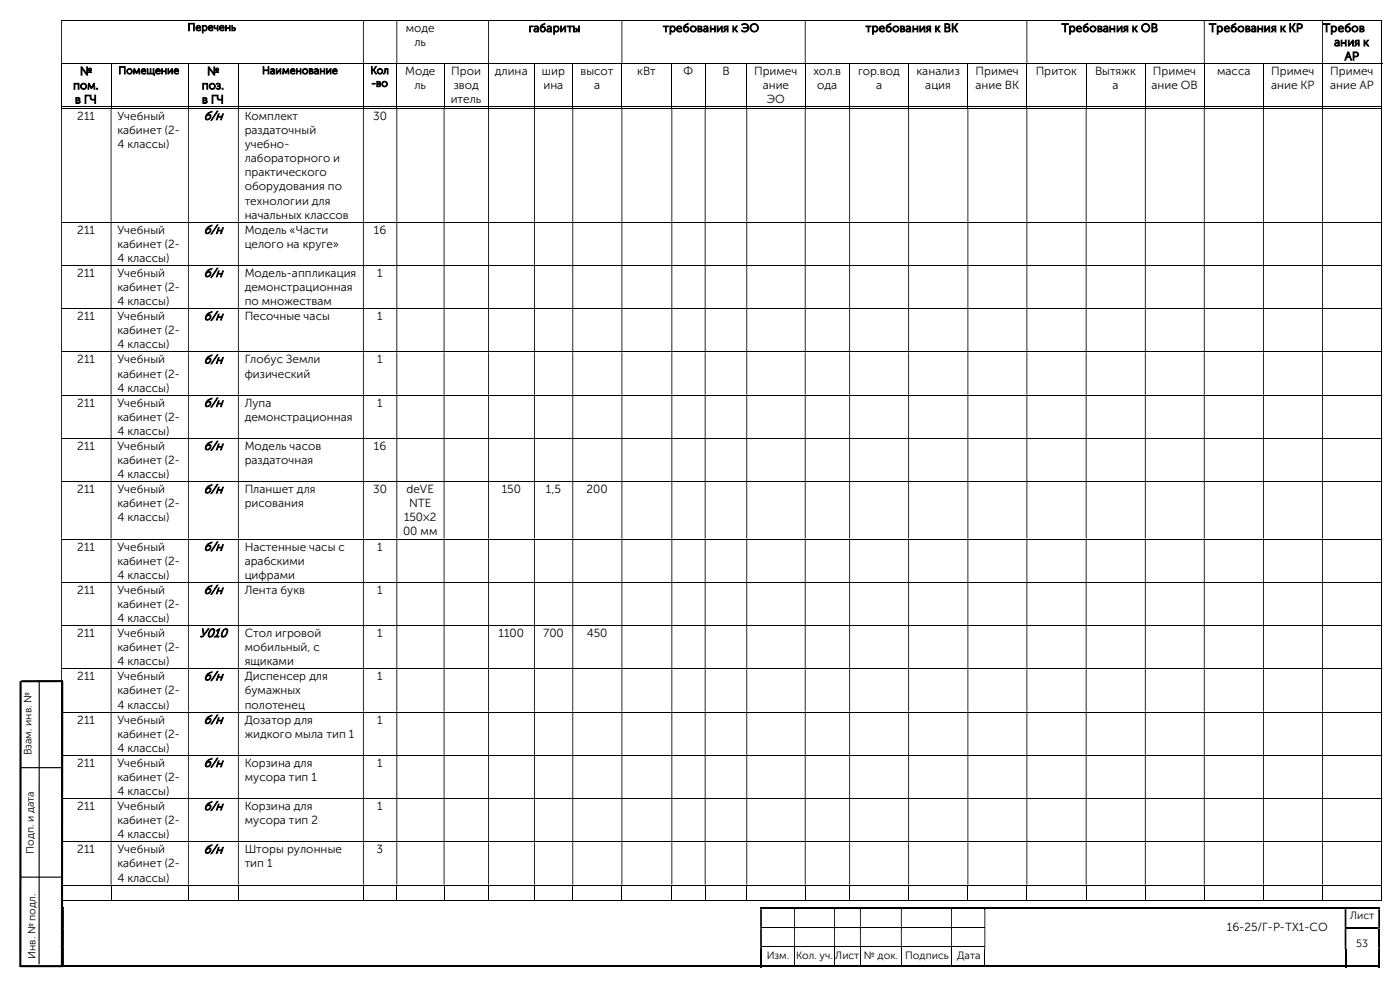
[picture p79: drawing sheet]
<svg xmlns="http://www.w3.org/2000/svg" width="420mm" height="297mm" viewBox="0 0 420 297" stroke-linecap="round" stroke-linejoin="round" font-family="sans-serif">
<defs><g id="words">
<g font-size="3.7">
<text x="61.1" y="35.9">б/н</text>
<text x="61.1" y="70">б/н</text>
<text x="61.1" y="83">б/н</text>
<text x="61.1" y="95.9">б/н</text>
<text x="61.1" y="108.9">б/н</text>
<text x="61.1" y="121.9">б/н</text>
<text x="61.1" y="134.8">б/н</text>
<text x="61.1" y="147.8">б/н</text>
<text x="61.1" y="165">б/н</text>
<text x="61.1" y="178">б/н</text>
<text x="59.8" y="190.9">У010</text>
<text x="61.1" y="203.9">б/н</text>
<text x="61.1" y="216.9">б/н</text>
<text x="61.1" y="229.8">б/н</text>
<text x="61.1" y="242.8">б/н</text>
<text x="61.1" y="255.7">б/н</text>
</g>
<g font-size="3.5">
<text x="121.8" y="9.6">моде</text>
<text x="158.6" y="9.6">габариты</text>
<text x="198.9" y="9.6">требования к ЭО</text>
<text x="259.7" y="9.6">требования к ВК</text>
<text x="318.5" y="9.6">Требования к ОВ</text>
<text x="362.7" y="9.6">Требования к КР</text>
<text x="396.9" y="9.6">Требов</text>
<text x="124.3" y="13.8">ль</text>
<text x="400.2" y="13.8">ания к</text>
<text x="24" y="22.5">№</text>
<text x="62.1" y="22.5">№</text>
<text x="121.5" y="22.5">Моде</text>
<text x="135.4" y="22.5">Прои</text>
<text x="148.5" y="22.5">длина</text>
<text x="162.6" y="22.5">шир</text>
<text x="174.2" y="22.5">высот</text>
<text x="191.2" y="22.5">кВт</text>
<text x="205.1" y="22.5">Ф</text>
<text x="216.7" y="22.5">В</text>
<text x="226.2" y="22.5">Примеч</text>
<text x="244" y="22.5">хол.в</text>
<text x="257.4" y="22.5">гор.вод</text>
<text x="275" y="22.5">канализ</text>
<text x="292.7" y="22.5">Примеч</text>
<text x="310.7" y="22.5">Приток</text>
<text x="328.5" y="22.5">Вытяжк</text>
<text x="345.9" y="22.5">Примеч</text>
<text x="365.1" y="22.5">масса</text>
<text x="381.3" y="22.5">Примеч</text>
<text x="399.1" y="22.5">Примеч</text>
<text x="403.4" y="18">АР</text>
<text x="21.9" y="26.8">пом.</text>
<text x="60.5" y="26.8">поз.</text>
<text x="124.3" y="26.8">ль</text>
<text x="136.1" y="26.8">звод</text>
<text x="163" y="26.8">ина</text>
<text x="178.2" y="26.8">а</text>
<text x="228.8" y="26.8">ание</text>
<text x="245.2" y="26.8">ода</text>
<text x="262.8" y="26.8">а</text>
<text x="277.6" y="26.8">ация</text>
<text x="292.7" y="26.8">ание ВК</text>
<text x="333.8" y="26.8">а</text>
<text x="345.4" y="26.8">ание ОВ</text>
<text x="381.3" y="26.8">ание КР</text>
<text x="399" y="26.8">ание АР</text>
<text x="22.5" y="31">в ГЧ</text>
<text x="23.2" y="35.9">211</text>
<text x="35.2" y="35.9">Учебный</text>
<text x="60.6" y="31">в ГЧ</text>
<text x="73.4" y="35.9">Комплект</text>
<text x="111.9" y="35.9">30</text>
<text x="135.2" y="31">итель</text>
<text x="230" y="31">ЭО</text>
<text x="35.2" y="40.1">кабинет (2-</text>
<text x="73.4" y="40.1">раздаточный</text>
<text x="35.2" y="44.4">4 классы)</text>
<text x="73.4" y="44.4">учебно-</text>
<text x="73.4" y="48.6">лабораторного и</text>
<text x="73.4" y="52.8">практического</text>
<text x="73.4" y="57.1">оборудования по</text>
<text x="73.4" y="61.3">технологии для</text>
<text x="73.4" y="65.5">начальных классов</text>
<text x="23.2" y="70">211</text>
<text x="35.2" y="70">Учебный</text>
<text x="73.4" y="70">Модель «Части</text>
<text x="112.1" y="70">16</text>
<text x="35.2" y="74.3">кабинет (2-</text>
<text x="73.4" y="74.3">целого на круге»</text>
<text x="23.2" y="83">211</text>
<text x="35.2" y="78.5">4 классы)</text>
<text x="35.2" y="83">Учебный</text>
<text x="73.4" y="83">Модель-аппликация</text>
<text x="113.2" y="83">1</text>
<text x="35.2" y="87.2">кабинет (2-</text>
<text x="73.4" y="87.2">демонстрационная</text>
<text x="23.2" y="95.9">211</text>
<text x="35.2" y="91.4">4 классы)</text>
<text x="35.2" y="95.9">Учебный</text>
<text x="73.4" y="91.4">по множествам</text>
<text x="73.4" y="95.9">Песочные часы</text>
<text x="113.1" y="95.9">1</text>
<text x="35.2" y="100.2">кабинет (2-</text>
<text x="35.2" y="104.4">4 классы)</text>
<text x="23.2" y="108.9">211</text>
<text x="35.2" y="113.2">кабинет (2-</text>
<text x="35.2" y="108.9">Учебный</text>
<text x="73.4" y="108.9">Глобус Земли</text>
<text x="73.4" y="113.2">физический</text>
<text x="113.2" y="108.9">1</text>
<text x="35.2" y="117.4">4 классы)</text>
<text x="23.2" y="121.9">211</text>
<text x="35.2" y="121.9">Учебный</text>
<text x="73.4" y="121.9">Лупа</text>
<text x="113.2" y="121.9">1</text>
<text x="35.2" y="126.1">кабинет (2-</text>
<text x="35.2" y="130.3">4 классы)</text>
<text x="73.4" y="126.1">демонстрационная</text>
<text x="23.2" y="134.8">211</text>
<text x="35.2" y="134.8">Учебный</text>
<text x="73.4" y="134.8">Модель часов</text>
<text x="112.1" y="134.8">16</text>
<text x="35.2" y="139.1">кабинет (2-</text>
<text x="35.2" y="143.3">4 классы)</text>
<text x="73.4" y="139.1">раздаточная</text>
<text x="23.2" y="147.8">211</text>
<text x="35.2" y="147.8">Учебный</text>
<text x="73.4" y="147.8">Планшет для</text>
<text x="111.9" y="147.8">30</text>
<text x="122" y="147.8">deVE</text>
<text x="150.5" y="147.8">150</text>
<text x="163.8" y="147.8">1,5</text>
<text x="176" y="147.8">200</text>
<text x="35.2" y="152">кабинет (2-</text>
<text x="73.4" y="152">рисования</text>
<text x="122.7" y="152">NTE</text>
<text x="35.2" y="156.3">4 классы)</text>
<text x="120.9" y="160.5">00 мм</text>
<text x="121.2" y="156.3">150×2</text>
<text x="23.2" y="165">211</text>
<text x="35.2" y="165">Учебный</text>
<text x="73.4" y="165">Настенные часы с</text>
<text x="113.2" y="165">1</text>
<text x="35.2" y="169.2">кабинет (2-</text>
<text x="35.2" y="173.5">4 классы)</text>
<text x="73.4" y="169.2">арабскими</text>
<text x="73.4" y="173.5">цифрами</text>
<text x="23.2" y="178">211</text>
<text x="35.2" y="178">Учебный</text>
<text x="73.4" y="178">Лента букв</text>
<text x="113.2" y="178">1</text>
<text x="35.2" y="182.2">кабинет (2-</text>
<text x="23.2" y="190.9">211</text>
<text x="35.2" y="186.4">4 классы)</text>
<text x="35.2" y="190.9">Учебный</text>
<text x="73.4" y="190.9">Стол игровой</text>
<text x="113.2" y="190.9">1</text>
<text x="149.6" y="190.9">1100</text>
<text x="163" y="190.9">700</text>
<text x="176" y="190.9">450</text>
<text x="35.2" y="195.2">кабинет (2-</text>
<text x="73.4" y="195.2">мобильный, с</text>
<text x="23.2" y="203.9">211</text>
<text x="35.2" y="199.4">4 классы)</text>
<text x="35.2" y="203.9">Учебный</text>
<text x="73.4" y="199.4">ящиками</text>
<text x="73.4" y="203.9">Диспенсер для</text>
<text x="113.2" y="203.9">1</text>
<text x="35.2" y="208.1">кабинет (2-</text>
<text x="73.4" y="208.1">бумажных</text>
<text x="35.2" y="212.3">4 классы)</text>
<text x="73.4" y="212.3">полотенец</text>
<text x="23.2" y="216.9">211</text>
<text x="35.2" y="221.1">кабинет (2-</text>
<text x="35.2" y="216.9">Учебный</text>
<text x="73.4" y="216.9">Дозатор для</text>
<text x="73.4" y="221.1">жидкого мыла тип 1</text>
<text x="113.2" y="216.9">1</text>
<text x="35.2" y="225.3">4 классы)</text>
<text x="23.2" y="229.8">211</text>
<text x="35.2" y="229.8">Учебный</text>
<text x="73.4" y="229.8">Корзина для</text>
<text x="113.2" y="229.8">1</text>
<text x="35.2" y="234.1">кабинет (2-</text>
<text x="35.2" y="238.3">4 классы)</text>
<text x="73.4" y="234.1">мусора тип 1</text>
<text x="23.2" y="242.8">211</text>
<text x="35.2" y="242.8">Учебный</text>
<text x="73.4" y="242.8">Корзина для</text>
<text x="113.2" y="242.8">1</text>
<text x="35.2" y="247">кабинет (2-</text>
<text x="35.2" y="251.2">4 классы)</text>
<text x="73.4" y="247">мусора тип 2</text>
<text x="23.2" y="255.7">211</text>
<text x="35.2" y="255.7">Учебный</text>
<text x="73.4" y="255.7">Шторы рулонные</text>
<text x="113" y="255.7">3</text>
<text x="35.2" y="260">кабинет (2-</text>
<text x="73.4" y="260">тип 1</text>
<text x="35.2" y="264.2">4 классы)</text>
<text x="368" y="279">16-25/Г-Р-ТХ1-СО</text>
</g>
<g font-size="3.2">
<text x="56.3" y="9.2">Перечень</text>
<text x="35.5" y="22.2">Помещение</text>
<text x="78.6" y="22.2">Наименование</text>
<text x="111.1" y="22.2">Кол</text>
<text x="111.4" y="26">-во</text>
<text x="9.5" y="226.4" transform="rotate(-90 9.5 226.4)">Взам. инв. №</text>
<text x="10.2" y="255.9" transform="rotate(-90 10.2 255.9)">Подп. и дата</text>
<text x="405" y="275.5">Лист</text>
<text x="10.6" y="287.4" transform="rotate(-90 10.6 287.4)">Инв. № подл.</text>
<text x="230" y="287.4">Изм.</text>
<text x="238.8" y="287.4">Кол. уч.</text>
<text x="250.6" y="287.4">Лист</text>
<text x="259.2" y="287.4">№ док.</text>
<text x="271.6" y="287.4">Подпись</text>
<text x="287.1" y="287.4">Дата</text>
<text x="406.9" y="283.8">53</text>
</g>
</g></defs>
<g fill="none" stroke="#000" stroke-width=".3">
<path d="M18.3 6.1h396.1M18.3 19.1h396.4M18.5 19.2v13M33.3 19.2v13M56.5 19.2v13M71.5 19.2v13M109 19.2v13M119 19.2v13M133.2 19.2v13M146.6 19.2v13M160.3 19.2v13M171.8 19.2v13"/>
<path d="M186.6 19.2v13M201.5 19.2v13M211.5 19.2v13M224 19.2v13M241.6 19.2v13M254.9 19.2v13M272.6 19.2v13M290.4 19.2v13M308.1 19.2v13M325.8 19.2v13M343.6 19.2v13M361.3 19.2v13"/>
<path d="M379.1 19.2v13M396.7 19.2v13M414.5 6.3v12.7M414.5 19.2v13M18.3 32h14.9M18.3 32.4h396.1M33.4 32h23M56.6 32h14.8M71.6 32h37.3M109.1 32h9.8M119.2 32h13.9M133.3 32h13.1"/>
<path d="M146.7 32h13.5M160.4 32h11.3M172 32h14.4M186.7 32h14.7M201.7 32h9.7M211.7 32h12.2M224.2 32h17.2M241.7 32h13.1M255 32h17.5M272.7 32h17.5M290.5 32h17.4M308.2 32h17.5"/>
<path d="M326 32h17.5M343.7 32h17.4M361.4 32h17.5M379.2 32h17.4M396.9 32h17.5M414.5 32.6v33.9M18.3 66.6h396.1M18.3 79.5h396.1M414.5 66.7v12.7M414.5 79.7v12.7M18.3 92.5h396.1M414.5 92.6v12.7"/>
<path d="M18.3 105.5h396.1M18.3 118.4h396.1M414.5 105.6v12.7M414.5 118.6v12.7M18.3 131.4h396.1M414.5 131.5v12.7M18.3 144.4h396.1M414.5 144.5v16.9M18.3 161.5h396.1M18.3 174.5h396.1M414.5 161.7v12.7M414.5 174.7v12.7"/>
<path d="M18.3 187.5h396.1M414.5 187.6v12.7M18.3 200.4h396.1M18.3 213.4h396.1M414.5 200.6v12.7M414.5 213.5v12.8M18.3 226.4h396.1M18.3 239.4h396.1M414.5 226.5v12.7M414.5 239.5v12.7M18.3 252.3h396.1M414.5 252.4v12.7"/>
<path d="M18.3 265.3h396.1M18.3 269.8h14.9M18.5 265.4v4.5M33.3 265.4v4.5M33.4 269.8h23M56.5 265.4v4.5M56.6 269.8h14.8M71.5 265.4v4.5M71.6 269.8h37.3M109 265.4v4.5M109.1 269.8h9.8M119 265.4v4.5"/>
<path d="M119.2 269.8h13.9M133.2 265.4v4.5M133.3 269.8h13.1M146.6 265.4v4.5M146.7 269.8h13.5M160.3 265.4v4.5M160.4 269.8h11.3M171.8 265.4v4.5M172 269.8h14.4M186.6 265.4v4.5M186.7 269.8h14.7M201.5 265.4v4.5"/>
<path d="M201.7 269.8h9.7M211.5 265.4v4.5M211.7 269.8h12.2M224 265.4v4.5M224.2 269.8h17.2M228.6 277.9h9.6M238.5 277.9h11.7M241.6 265.4v4.5M241.7 269.8h13.1M250.5 277.9h7.5M254.9 265.4v4.5M255 269.8h17.5"/>
<path d="M258.2 277.9h12.1M270.5 277.9h14.8M272.6 265.4v4.5M272.7 269.8h17.5M285.6 277.9h9.7M290.4 265.4v4.5M290.5 269.8h17.4M308.1 265.4v4.5M308.2 269.8h17.5M325.8 265.4v4.5M326 269.8h17.5M343.6 265.4v4.5"/>
<path d="M343.7 269.8h17.4M361.3 265.4v4.5M361.4 269.8h17.5M379.1 265.4v4.5M379.2 269.8h17.4M396.7 265.4v4.5M396.9 269.8h17.5M414.5 265.4v4.5M228.6 283.8h9.6M238.3 284.4v5M238.5 283.8h11.7M250.4 284.4v5"/>
<path d="M250.5 283.8h7.5M258.1 284.4v5M258.2 283.8h12.1M270.4 284.4v5M270.5 283.8h14.8M285.5 284.4v5M285.6 283.8h9.7M295.4 284.4v5"/>
</g>
<g fill="#000">
<path d="M414.4 6h.3v.3h-.3zM18.3 6.3h.3v12.7h-.3zM108.9 6.3h.2v12.7h-.2zM118.9 6.3h.3v12.7h-.3zM146.4 6.3h.3v12.7h-.3zM186.4 6.3h.3v12.7h-.3zM241.4 6.3h.3v12.7h-.3zM307.9 6.3h.3v12.7h-.3zM361.1 6.3h.3v12.7h-.3zM396.6 6.3h.3v12.7h-.3z" fill-rule="evenodd"/>
<path d="M414.4 32.3h.3v.3h-.3zM18.3 32.6h.3v33.9h-.3zM33.2 32.6h.2v33.9h-.2zM56.4 32.6h.2v33.9h-.2zM71.4 32.6h.2v33.9h-.2zM108.9 32.6h.2v33.9h-.2zM118.9 32.6h.3v33.9h-.3zM133.1 32.6h.2v33.9h-.2zM146.4 32.6h.3v33.9h-.3zM160.2 32.6h.2v33.9h-.2zM171.7 32.6h.3v33.9h-.3zM186.4 32.6h.3v33.9h-.3zM201.4 32.6h.3v33.9h-.3zM211.4 32.6h.3v33.9h-.3zM223.9 32.6h.3v33.9h-.3zM241.4 32.6h.3v33.9h-.3zM254.8 32.6h.2v33.9h-.2zM272.5 32.6h.2v33.9h-.2zM290.2 32.6h.3v33.9h-.3zM307.9 32.6h.3v33.9h-.3zM325.7 32.6h.3v33.9h-.3zM343.5 32.6h.2v33.9h-.2zM361.1 32.6h.3v33.9h-.3zM378.9 32.6h.3v33.9h-.3zM396.6 32.6h.3v33.9h-.3z" fill-rule="evenodd"/>
<path d="M414.4 66.5h.3v.2h-.3zM18.3 66.7h.3v12.7h-.3zM33.2 66.7h.2v12.7h-.2zM56.4 66.7h.2v12.7h-.2zM71.4 66.7h.2v12.7h-.2zM108.9 66.7h.2v12.7h-.2zM118.9 66.7h.3v12.7h-.3zM133.1 66.7h.2v12.7h-.2zM146.4 66.7h.3v12.7h-.3zM160.2 66.7h.2v12.7h-.2zM171.7 66.7h.3v12.7h-.3zM186.4 66.7h.3v12.7h-.3zM201.4 66.7h.3v12.7h-.3zM211.4 66.7h.3v12.7h-.3zM223.9 66.7h.3v12.7h-.3zM241.4 66.7h.3v12.7h-.3zM254.8 66.7h.2v12.7h-.2zM272.5 66.7h.2v12.7h-.2zM290.2 66.7h.3v12.7h-.3zM307.9 66.7h.3v12.7h-.3zM325.7 66.7h.3v12.7h-.3zM343.5 66.7h.2v12.7h-.2zM361.1 66.7h.3v12.7h-.3zM378.9 66.7h.3v12.7h-.3zM396.6 66.7h.3v12.7h-.3z" fill-rule="evenodd"/>
<path d="M414.4 79.4h.3v.3h-.3zM18.3 79.7h.3v12.7h-.3zM33.2 79.7h.2v12.7h-.2zM56.4 79.7h.2v12.7h-.2zM71.4 79.7h.2v12.7h-.2zM108.9 79.7h.2v12.7h-.2zM118.9 79.7h.3v12.7h-.3zM133.1 79.7h.2v12.7h-.2zM146.4 79.7h.3v12.7h-.3zM160.2 79.7h.2v12.7h-.2zM171.7 79.7h.3v12.7h-.3zM186.4 79.7h.3v12.7h-.3zM201.4 79.7h.3v12.7h-.3zM211.4 79.7h.3v12.7h-.3zM223.9 79.7h.3v12.7h-.3zM241.4 79.7h.3v12.7h-.3zM254.8 79.7h.2v12.7h-.2zM272.5 79.7h.2v12.7h-.2zM290.2 79.7h.3v12.7h-.3zM307.9 79.7h.3v12.7h-.3zM325.7 79.7h.3v12.7h-.3zM343.5 79.7h.2v12.7h-.2zM361.1 79.7h.3v12.7h-.3zM378.9 79.7h.3v12.7h-.3zM396.6 79.7h.3v12.7h-.3z" fill-rule="evenodd"/>
<path d="M414.4 92.4h.3v.2h-.3zM18.3 92.6h.3v12.7h-.3zM33.2 92.6h.2v12.7h-.2zM56.4 92.6h.2v12.7h-.2zM71.4 92.6h.2v12.7h-.2zM108.9 92.6h.2v12.7h-.2zM118.9 92.6h.3v12.7h-.3zM133.1 92.6h.2v12.7h-.2zM146.4 92.6h.3v12.7h-.3zM160.2 92.6h.2v12.7h-.2zM171.7 92.6h.3v12.7h-.3zM186.4 92.6h.3v12.7h-.3zM201.4 92.6h.3v12.7h-.3zM211.4 92.6h.3v12.7h-.3zM223.9 92.6h.3v12.7h-.3zM241.4 92.6h.3v12.7h-.3zM254.8 92.6h.2v12.7h-.2zM272.5 92.6h.2v12.7h-.2zM290.2 92.6h.3v12.7h-.3zM307.9 92.6h.3v12.7h-.3zM325.7 92.6h.3v12.7h-.3zM343.5 92.6h.2v12.7h-.2zM361.1 92.6h.3v12.7h-.3zM378.9 92.6h.3v12.7h-.3zM396.6 92.6h.3v12.7h-.3z" fill-rule="evenodd"/>
<path d="M414.4 105.3h.3v.3h-.3zM18.3 105.6h.3v12.7h-.3zM33.2 105.6h.2v12.7h-.2zM56.4 105.6h.2v12.7h-.2zM71.4 105.6h.2v12.7h-.2zM108.9 105.6h.2v12.7h-.2zM118.9 105.6h.3v12.7h-.3zM133.1 105.6h.2v12.7h-.2zM146.4 105.6h.3v12.7h-.3zM160.2 105.6h.2v12.7h-.2zM171.7 105.6h.3v12.7h-.3zM186.4 105.6h.3v12.7h-.3zM201.4 105.6h.3v12.7h-.3zM211.4 105.6h.3v12.7h-.3zM223.9 105.6h.3v12.7h-.3zM241.4 105.6h.3v12.7h-.3zM254.8 105.6h.2v12.7h-.2zM272.5 105.6h.2v12.7h-.2zM290.2 105.6h.3v12.7h-.3zM307.9 105.6h.3v12.7h-.3zM325.7 105.6h.3v12.7h-.3zM343.5 105.6h.2v12.7h-.2zM361.1 105.6h.3v12.7h-.3zM378.9 105.6h.3v12.7h-.3zM396.6 105.6h.3v12.7h-.3z" fill-rule="evenodd"/>
<path d="M414.4 118.3h.3v.3h-.3zM18.3 118.6h.3v12.7h-.3zM33.2 118.6h.2v12.7h-.2zM56.4 118.6h.2v12.7h-.2zM71.4 118.6h.2v12.7h-.2zM108.9 118.6h.2v12.7h-.2zM118.9 118.6h.3v12.7h-.3zM133.1 118.6h.2v12.7h-.2zM146.4 118.6h.3v12.7h-.3zM160.2 118.6h.2v12.7h-.2zM171.7 118.6h.3v12.7h-.3zM186.4 118.6h.3v12.7h-.3zM201.4 118.6h.3v12.7h-.3zM211.4 118.6h.3v12.7h-.3zM223.9 118.6h.3v12.7h-.3zM241.4 118.6h.3v12.7h-.3zM254.8 118.6h.2v12.7h-.2zM272.5 118.6h.2v12.7h-.2zM290.2 118.6h.3v12.7h-.3zM307.9 118.6h.3v12.7h-.3zM325.7 118.6h.3v12.7h-.3zM343.5 118.6h.2v12.7h-.2zM361.1 118.6h.3v12.7h-.3zM378.9 118.6h.3v12.7h-.3zM396.6 118.6h.3v12.7h-.3z" fill-rule="evenodd"/>
<path d="M414.4 131.3h.3v.2h-.3zM18.3 131.5h.3v12.7h-.3zM33.2 131.5h.2v12.7h-.2zM56.4 131.5h.2v12.7h-.2zM71.4 131.5h.2v12.7h-.2zM108.9 131.5h.2v12.7h-.2zM118.9 131.5h.3v12.7h-.3zM133.1 131.5h.2v12.7h-.2zM146.4 131.5h.3v12.7h-.3zM160.2 131.5h.2v12.7h-.2zM171.7 131.5h.3v12.7h-.3zM186.4 131.5h.3v12.7h-.3zM201.4 131.5h.3v12.7h-.3zM211.4 131.5h.3v12.7h-.3zM223.9 131.5h.3v12.7h-.3zM241.4 131.5h.3v12.7h-.3zM254.8 131.5h.2v12.7h-.2zM272.5 131.5h.2v12.7h-.2zM290.2 131.5h.3v12.7h-.3zM307.9 131.5h.3v12.7h-.3zM325.7 131.5h.3v12.7h-.3zM343.5 131.5h.2v12.7h-.2zM361.1 131.5h.3v12.7h-.3zM378.9 131.5h.3v12.7h-.3zM396.6 131.5h.3v12.7h-.3z" fill-rule="evenodd"/>
<path d="M414.4 144.2h.3v.3h-.3zM18.3 144.5h.3v16.9h-.3zM33.2 144.5h.2v16.9h-.2zM56.4 144.5h.2v16.9h-.2zM71.4 144.5h.2v16.9h-.2zM108.9 144.5h.2v16.9h-.2zM118.9 144.5h.3v16.9h-.3zM133.1 144.5h.2v16.9h-.2zM146.4 144.5h.3v16.9h-.3zM160.2 144.5h.2v16.9h-.2zM171.7 144.5h.3v16.9h-.3zM186.4 144.5h.3v16.9h-.3zM201.4 144.5h.3v16.9h-.3zM211.4 144.5h.3v16.9h-.3zM223.9 144.5h.3v16.9h-.3zM241.4 144.5h.3v16.9h-.3zM254.8 144.5h.2v16.9h-.2zM272.5 144.5h.2v16.9h-.2zM290.2 144.5h.3v16.9h-.3zM307.9 144.5h.3v16.9h-.3zM325.7 144.5h.3v16.9h-.3zM343.5 144.5h.2v16.9h-.2zM361.1 144.5h.3v16.9h-.3zM378.9 144.5h.3v16.9h-.3zM396.6 144.5h.3v16.9h-.3z" fill-rule="evenodd"/>
<path d="M414.4 161.4h.3v.3h-.3zM18.3 161.7h.3v12.7h-.3zM33.2 161.7h.2v12.7h-.2zM56.4 161.7h.2v12.7h-.2zM71.4 161.7h.2v12.7h-.2zM108.9 161.7h.2v12.7h-.2zM118.9 161.7h.3v12.7h-.3zM133.1 161.7h.2v12.7h-.2zM146.4 161.7h.3v12.7h-.3zM160.2 161.7h.2v12.7h-.2zM171.7 161.7h.3v12.7h-.3zM186.4 161.7h.3v12.7h-.3zM201.4 161.7h.3v12.7h-.3zM211.4 161.7h.3v12.7h-.3zM223.9 161.7h.3v12.7h-.3zM241.4 161.7h.3v12.7h-.3zM254.8 161.7h.2v12.7h-.2zM272.5 161.7h.2v12.7h-.2zM290.2 161.7h.3v12.7h-.3zM307.9 161.7h.3v12.7h-.3zM325.7 161.7h.3v12.7h-.3zM343.5 161.7h.2v12.7h-.2zM361.1 161.7h.3v12.7h-.3zM378.9 161.7h.3v12.7h-.3zM396.6 161.7h.3v12.7h-.3z" fill-rule="evenodd"/>
<path d="M414.4 174.4h.3v.3h-.3zM18.3 174.7h.3v12.7h-.3zM33.2 174.7h.2v12.7h-.2zM56.4 174.7h.2v12.7h-.2zM71.4 174.7h.2v12.7h-.2zM108.9 174.7h.2v12.7h-.2zM118.9 174.7h.3v12.7h-.3zM133.1 174.7h.2v12.7h-.2zM146.4 174.7h.3v12.7h-.3zM160.2 174.7h.2v12.7h-.2zM171.7 174.7h.3v12.7h-.3zM186.4 174.7h.3v12.7h-.3zM201.4 174.7h.3v12.7h-.3zM211.4 174.7h.3v12.7h-.3zM223.9 174.7h.3v12.7h-.3zM241.4 174.7h.3v12.7h-.3zM254.8 174.7h.2v12.7h-.2zM272.5 174.7h.2v12.7h-.2zM290.2 174.7h.3v12.7h-.3zM307.9 174.7h.3v12.7h-.3zM325.7 174.7h.3v12.7h-.3zM343.5 174.7h.2v12.7h-.2zM361.1 174.7h.3v12.7h-.3zM378.9 174.7h.3v12.7h-.3zM396.6 174.7h.3v12.7h-.3z" fill-rule="evenodd"/>
<path d="M414.4 187.4h.3v.2h-.3zM18.3 187.6h.3v12.7h-.3zM33.2 187.6h.2v12.7h-.2zM56.4 187.6h.2v12.7h-.2zM71.4 187.6h.2v12.7h-.2zM108.9 187.6h.2v12.7h-.2zM118.9 187.6h.3v12.7h-.3zM133.1 187.6h.2v12.7h-.2zM146.4 187.6h.3v12.7h-.3zM160.2 187.6h.2v12.7h-.2zM171.7 187.6h.3v12.7h-.3zM186.4 187.6h.3v12.7h-.3zM201.4 187.6h.3v12.7h-.3zM211.4 187.6h.3v12.7h-.3zM223.9 187.6h.3v12.7h-.3zM241.4 187.6h.3v12.7h-.3zM254.8 187.6h.2v12.7h-.2zM272.5 187.6h.2v12.7h-.2zM290.2 187.6h.3v12.7h-.3zM307.9 187.6h.3v12.7h-.3zM325.7 187.6h.3v12.7h-.3zM343.5 187.6h.2v12.7h-.2zM361.1 187.6h.3v12.7h-.3zM378.9 187.6h.3v12.7h-.3zM396.6 187.6h.3v12.7h-.3z" fill-rule="evenodd"/>
<path d="M414.4 200.3h.3v.3h-.3zM18.3 200.6h.3v12.7h-.3zM33.2 200.6h.2v12.7h-.2zM56.4 200.6h.2v12.7h-.2zM71.4 200.6h.2v12.7h-.2zM108.9 200.6h.2v12.7h-.2zM118.9 200.6h.3v12.7h-.3zM133.1 200.6h.2v12.7h-.2zM146.4 200.6h.3v12.7h-.3zM160.2 200.6h.2v12.7h-.2zM171.7 200.6h.3v12.7h-.3zM186.4 200.6h.3v12.7h-.3zM201.4 200.6h.3v12.7h-.3zM211.4 200.6h.3v12.7h-.3zM223.9 200.6h.3v12.7h-.3zM241.4 200.6h.3v12.7h-.3zM254.8 200.6h.2v12.7h-.2zM272.5 200.6h.2v12.7h-.2zM290.2 200.6h.3v12.7h-.3zM307.9 200.6h.3v12.7h-.3zM325.7 200.6h.3v12.7h-.3zM343.5 200.6h.2v12.7h-.2zM361.1 200.6h.3v12.7h-.3zM378.9 200.6h.3v12.7h-.3zM396.6 200.6h.3v12.7h-.3z" fill-rule="evenodd"/>
<path d="M414.4 213.3h.3v.2h-.3zM18.3 213.5h.3v12.8h-.3zM33.2 213.5h.2v12.8h-.2zM56.4 213.5h.2v12.8h-.2zM71.4 213.5h.2v12.8h-.2zM108.9 213.5h.2v12.8h-.2zM118.9 213.5h.3v12.8h-.3zM133.1 213.5h.2v12.8h-.2zM146.4 213.5h.3v12.8h-.3zM160.2 213.5h.2v12.8h-.2zM171.7 213.5h.3v12.8h-.3zM186.4 213.5h.3v12.8h-.3zM201.4 213.5h.3v12.8h-.3zM211.4 213.5h.3v12.8h-.3zM223.9 213.5h.3v12.8h-.3zM241.4 213.5h.3v12.8h-.3zM254.8 213.5h.2v12.8h-.2zM272.5 213.5h.2v12.8h-.2zM290.2 213.5h.3v12.8h-.3zM307.9 213.5h.3v12.8h-.3zM325.7 213.5h.3v12.8h-.3zM343.5 213.5h.2v12.8h-.2zM361.1 213.5h.3v12.8h-.3zM378.9 213.5h.3v12.8h-.3zM396.6 213.5h.3v12.8h-.3z" fill-rule="evenodd"/>
<path d="M414.4 226.3h.3v.2h-.3zM18.3 226.5h.3v12.7h-.3zM33.2 226.5h.2v12.7h-.2zM56.4 226.5h.2v12.7h-.2zM71.4 226.5h.2v12.7h-.2zM108.9 226.5h.2v12.7h-.2zM118.9 226.5h.3v12.7h-.3zM133.1 226.5h.2v12.7h-.2zM146.4 226.5h.3v12.7h-.3zM160.2 226.5h.2v12.7h-.2zM171.7 226.5h.3v12.7h-.3zM186.4 226.5h.3v12.7h-.3zM201.4 226.5h.3v12.7h-.3zM211.4 226.5h.3v12.7h-.3zM223.9 226.5h.3v12.7h-.3zM241.4 226.5h.3v12.7h-.3zM254.8 226.5h.2v12.7h-.2zM272.5 226.5h.2v12.7h-.2zM290.2 226.5h.3v12.7h-.3zM307.9 226.5h.3v12.7h-.3zM325.7 226.5h.3v12.7h-.3zM343.5 226.5h.2v12.7h-.2zM361.1 226.5h.3v12.7h-.3zM378.9 226.5h.3v12.7h-.3zM396.6 226.5h.3v12.7h-.3z" fill-rule="evenodd"/>
<path d="M414.4 239.2h.3v.3h-.3zM18.3 239.5h.3v12.7h-.3zM33.2 239.5h.2v12.7h-.2zM56.4 239.5h.2v12.7h-.2zM71.4 239.5h.2v12.7h-.2zM108.9 239.5h.2v12.7h-.2zM118.9 239.5h.3v12.7h-.3zM133.1 239.5h.2v12.7h-.2zM146.4 239.5h.3v12.7h-.3zM160.2 239.5h.2v12.7h-.2zM171.7 239.5h.3v12.7h-.3zM186.4 239.5h.3v12.7h-.3zM201.4 239.5h.3v12.7h-.3zM211.4 239.5h.3v12.7h-.3zM223.9 239.5h.3v12.7h-.3zM241.4 239.5h.3v12.7h-.3zM254.8 239.5h.2v12.7h-.2zM272.5 239.5h.2v12.7h-.2zM290.2 239.5h.3v12.7h-.3zM307.9 239.5h.3v12.7h-.3zM325.7 239.5h.3v12.7h-.3zM343.5 239.5h.2v12.7h-.2zM361.1 239.5h.3v12.7h-.3zM378.9 239.5h.3v12.7h-.3zM396.6 239.5h.3v12.7h-.3z" fill-rule="evenodd"/>
<path d="M414.4 252.2h.3v.2h-.3zM18.3 252.4h.3v12.7h-.3zM33.2 252.4h.2v12.7h-.2zM56.4 252.4h.2v12.7h-.2zM71.4 252.4h.2v12.7h-.2zM108.9 252.4h.2v12.7h-.2zM118.9 252.4h.3v12.7h-.3zM133.1 252.4h.2v12.7h-.2zM146.4 252.4h.3v12.7h-.3zM160.2 252.4h.2v12.7h-.2zM171.7 252.4h.3v12.7h-.3zM186.4 252.4h.3v12.7h-.3zM201.4 252.4h.3v12.7h-.3zM211.4 252.4h.3v12.7h-.3zM223.9 252.4h.3v12.7h-.3zM241.4 252.4h.3v12.7h-.3zM254.8 252.4h.2v12.7h-.2zM272.5 252.4h.2v12.7h-.2zM290.2 252.4h.3v12.7h-.3zM307.9 252.4h.3v12.7h-.3zM325.7 252.4h.3v12.7h-.3zM343.5 252.4h.2v12.7h-.2zM361.1 252.4h.3v12.7h-.3zM378.9 252.4h.3v12.7h-.3zM396.6 252.4h.3v12.7h-.3z" fill-rule="evenodd"/>
<path d="M18.8 272.5h.4v5.3h-.4zM228 272.5h.6v5.3h-.6zM238.2 272.5h.3v5.3h-.3zM250.2 272.5h.3v5.3h-.3zM258 272.5h.2v5.3h-.2zM270.3 272.5h.2v5.3h-.2zM285.3 272.5h.3v5.3h-.3zM295.3 272.5h.3v5.3h-.3zM403.4 272.5h.5v5.3h-.5zM413.5 272.5h.5v5.3h-.5z" fill-rule="evenodd"/>
<path d="M18.8 277.8h.4v.5h-.4zM228 277.8h.6v.5h-.6z" fill-rule="evenodd"/>
<path d="M228 271.9h.6v.6h-.6z" fill-rule="evenodd"/>
<path d="M238.2 271.9h12v.6h-12z" fill-rule="evenodd"/>
<path d="M250.2 271.9h7.8v.6h-7.8z" fill-rule="evenodd"/>
<path d="M258 271.9h12.3v.6h-12.3z" fill-rule="evenodd"/>
<path d="M270.3 271.9h15v.6h-15z" fill-rule="evenodd"/>
<path d="M285.3 271.9h10v.6h-10z" fill-rule="evenodd"/>
<path d="M295.3 271.9h108.1v.6h-108.1z" fill-rule="evenodd"/>
<path d="M295.3 277.8h.3v.5h-.3zM403.4 277.8h.5v.5h-.5z" fill-rule="evenodd"/>
<path d="M403.4 271.9h.5v.6h-.5z" fill-rule="evenodd"/>
<path d="M413.5 271.9h.5v.6h-.5z" fill-rule="evenodd"/>
<path d="M413.5 277.8h.5v.5h-.5zM18.8 278.3h.4v5.3h-.4zM228 278.3h.6v5.3h-.6zM238.2 278.3h.3v5.3h-.3zM250.2 278.3h.3v5.3h-.3zM258 278.3h.2v5.3h-.2zM270.3 278.3h.2v5.3h-.2zM285.3 278.3h.3v5.3h-.3zM295.3 278.3h.3v5.3h-.3zM403.4 278.3h.5v5.3h-.5z" fill-rule="evenodd"/>
<path d="M18.8 283.6h.4v.8h-.4zM228 283.6h.6v.8h-.6z" fill-rule="evenodd"/>
<path d="M228 284.4h.6v5.5h-.6z" fill-rule="evenodd"/>
<path d="M238.2 289.4h12v.5h-12z" fill-rule="evenodd"/>
<path d="M250.2 289.4h7.8v.5h-7.8z" fill-rule="evenodd"/>
<path d="M258 289.4h12.3v.5h-12.3z" fill-rule="evenodd"/>
<path d="M270.3 289.4h15v.5h-15z" fill-rule="evenodd"/>
<path d="M285.3 289.4h10v.5h-10z" fill-rule="evenodd"/>
<path d="M295.3 283.6h.3v.8h-.3zM403.4 283.6h.5v.8h-.5zM413.5 283.6h.5v.8h-.5zM18.8 284.4h.4v5h-.4z" fill-rule="evenodd"/>
<path d="M295.3 289.4h108.1v.5h-108.1z" fill-rule="evenodd"/>
<path d="M403.4 284.4h.5v5.5h-.5z" fill-rule="evenodd"/>
<path d="M413.5 284.4h.5v5.5h-.5z" fill-rule="evenodd"/>
</g>
<g fill="#000">
<path d="M414.4 31.9h.3v.3h-.3zM18.8 271.9h.4v.6h-.4zM228.6 271.9h9.6v.6h-9.6zM238.2 272.5h.3zM238.2 277.8h.3v.5h-.3zM250.2 272.5h.3zM250.2 277.8h.3v.5h-.3zM258 272.5h.2zM258 277.8h.2v.5h-.2zM270.3 272.5h.2zM270.3 277.8h.2v.5h-.2zM285.3 272.5h.3z"/>
<path d="M285.3 277.8h.3v.5h-.3zM295.3 272.5h.3zM403.9 271.9h9.6v.6h-9.6zM403.9 277.8h9.6v.5h-9.6zM413.5 278.3h.5v5.3h-.5zM414.4 265.1h.3v.3h-.3zM414.4 269.7h.3v.2h-.3zM18.8 289.4h209.2v.5h-209.2zM228.6 289.4h9.6v.5h-9.6zM238.2 283.6h.3v.8h-.3zM250.2 283.6h.3v.8h-.3zM258 283.6h.2v.8h-.2z"/>
<path d="M270.3 283.6h.2v.8h-.2zM285.3 283.6h.3v.8h-.3zM403.9 289.4h9.6v.5h-9.6zM413.5 289.4h.5v.5h-.5z"/>
</g>
<path d="M6.2 204.1l-.1 85.7M18.7 204.1l-.1 85.7M18.9 204.1l-12.5 .1M6.1 289.6h12.8" fill="none" stroke="#000" stroke-width=".64" stroke-linecap="butt"/>
<path d="M11.8 204.1l-.1 84.9M6 230.1h12.6M6 262.9h12.4" fill="none" stroke="#000" stroke-width=".34"/>
<use href="#words"/>
</svg>
